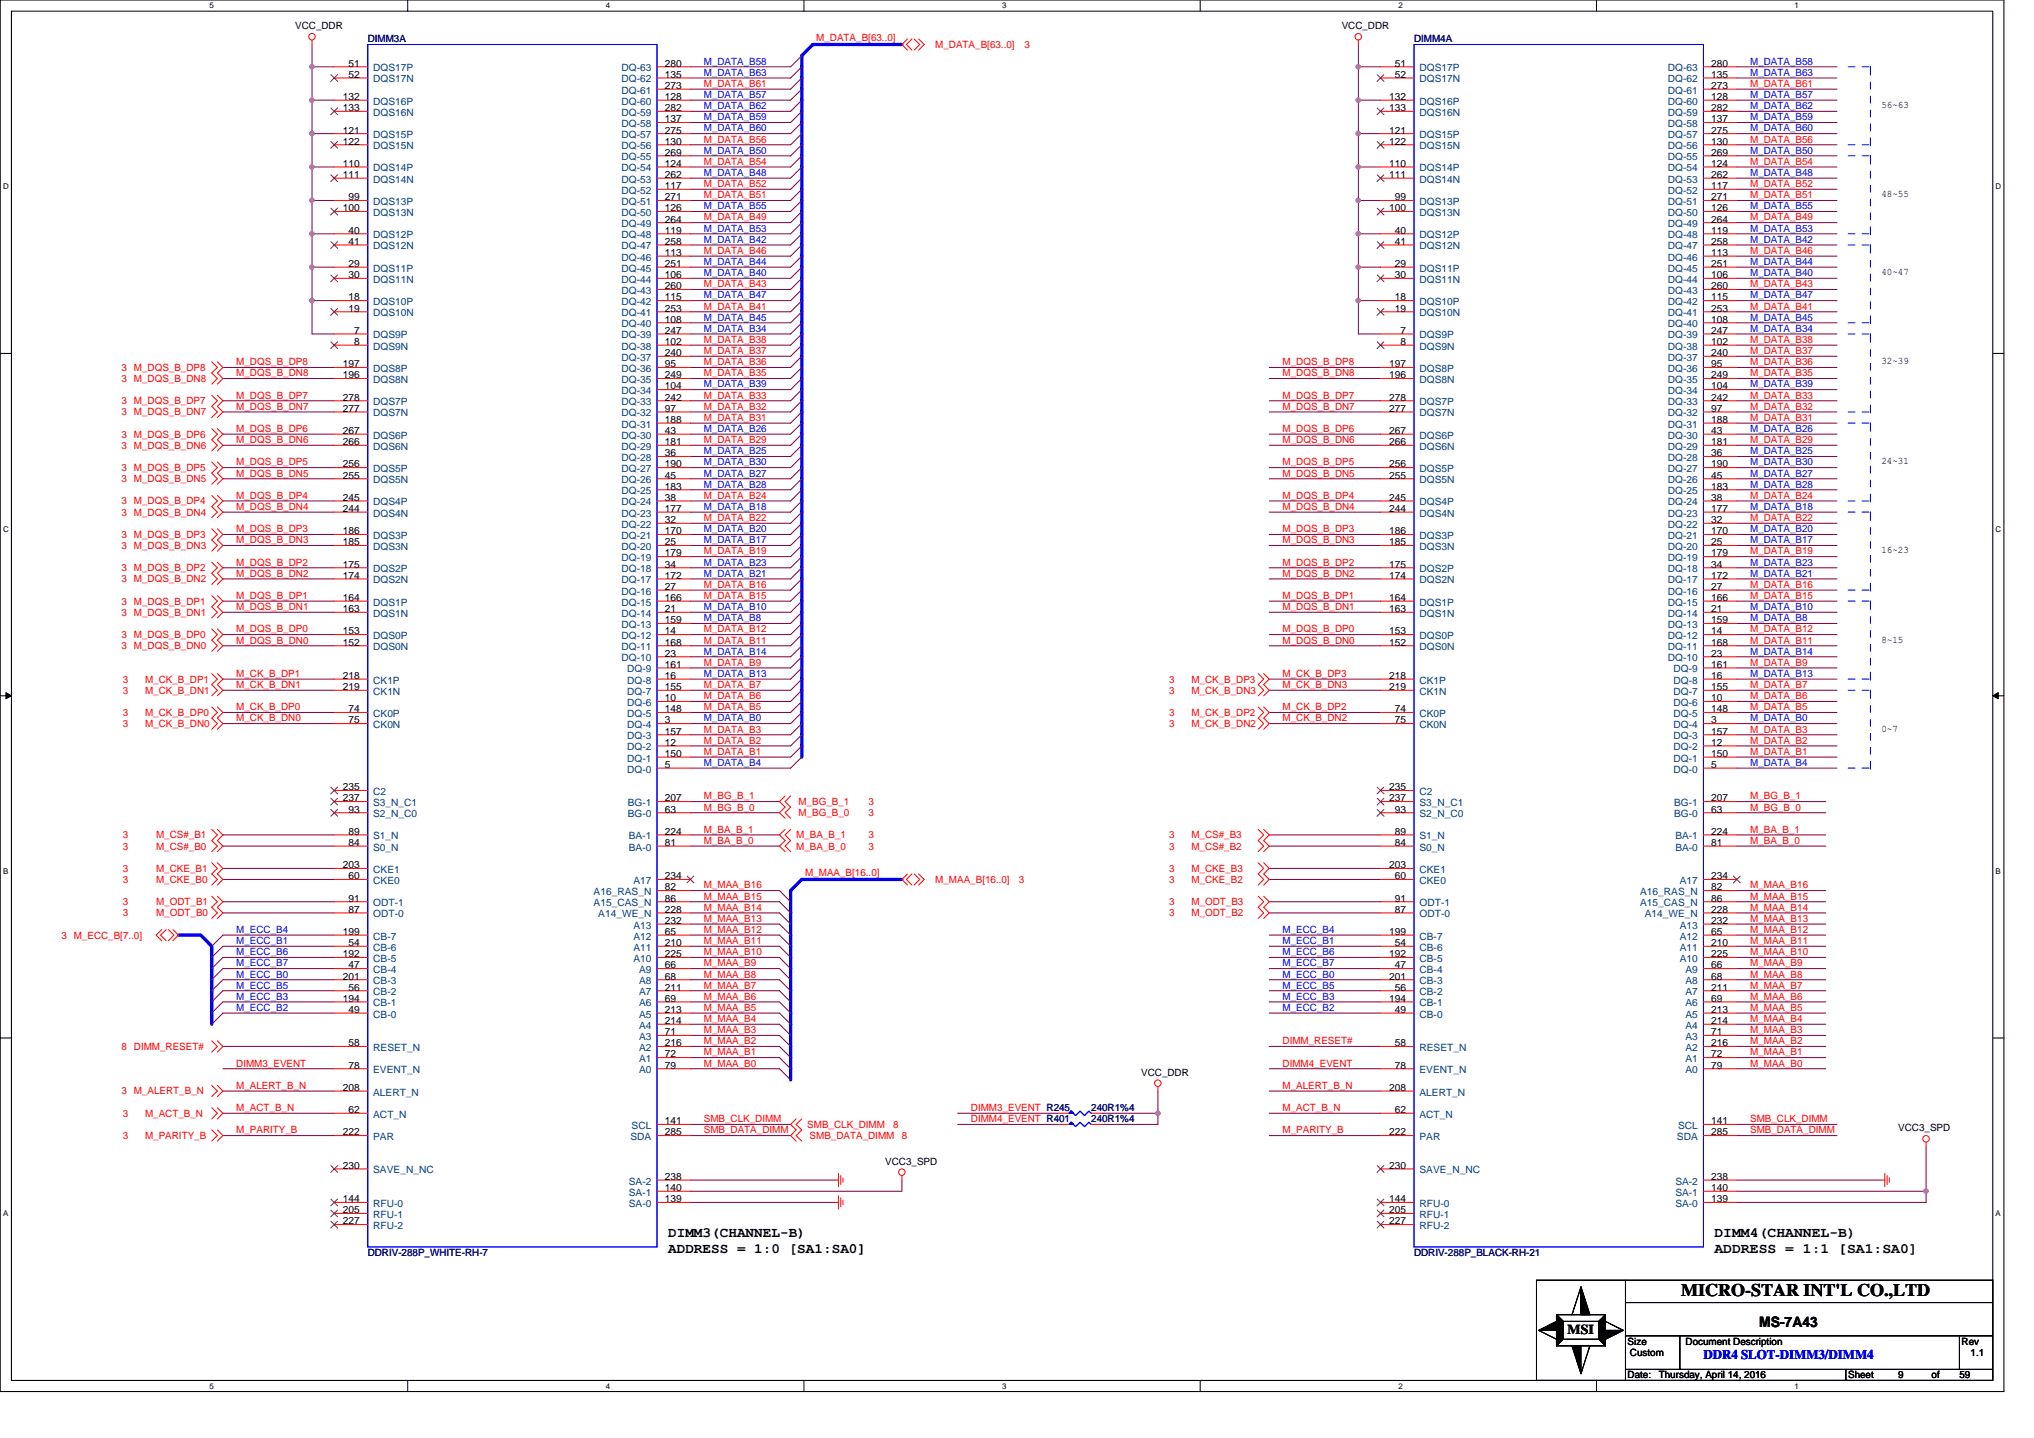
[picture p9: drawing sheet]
<svg xmlns="http://www.w3.org/2000/svg" width="297mm" height="210mm" viewBox="0 0 297 210" stroke-linecap="round" stroke-linejoin="round" font-family="sans-serif">
<defs><g id="words">
<text font-size="2.6" x="245.5" y="189.3">MICRO-STAR INT'L CO.,LTD</text>
<g font-size="2.1">
<text x="97.6" y="180.6">DIMM3(CHANNEL-B)</text>
<text x="97.6" y="183">ADDRESS = 1:0 [SA1:SA0]</text>
<text x="250.4" y="180.6">DIMM4(CHANNEL-B)</text>
<text x="250.4" y="183">ADDRESS = 1:1 [SA1:SA0]</text>
<text x="256.9" y="193.8">MS-7A43</text>
</g>
<text font-size="2" x="228.9" y="194.8">MSI</text>
<text font-size="1.9" fill="#00f" x="248.8" y="198.5">DDR4 SLOT-DIMM3/DIMM4</text>
<g font-size="1.5">
<text x="43.1" y="4.2">VCC_DDR</text>
<text x="195.9" y="4.2">VCC_DDR</text>
<text x="50.9" y="9.7">51</text>
<text x="50.9" y="11.4">52</text>
<text x="97.1" y="11.4">135</text>
<text x="97.1" y="9.7">280</text>
<text x="203.7" y="9.7">51</text>
<text x="203.7" y="11.4">52</text>
<text x="249.9" y="11.4">135</text>
<text x="249.9" y="9.7">280</text>
<text x="50.1" y="14.6">132</text>
<text x="50.1" y="16.2">133</text>
<text x="97.1" y="17.9">137</text>
<text x="97.1" y="16.2">282</text>
<text x="97.1" y="14.6">128</text>
<text x="97.1" y="13">273</text>
<text x="202.9" y="14.6">132</text>
<text x="202.9" y="16.2">133</text>
<text x="249.9" y="17.9">137</text>
<text x="249.9" y="16.2">282</text>
<text x="249.9" y="14.6">128</text>
<text x="249.9" y="13">273</text>
<text x="274.8" y="15.8">56~63</text>
<text x="50.1" y="19.5">121</text>
<text x="50.1" y="21.1">122</text>
<text x="97.1" y="22.7">269</text>
<text x="97.1" y="21.1">130</text>
<text x="97.1" y="19.5">275</text>
<text x="202.9" y="19.5">121</text>
<text x="202.9" y="21.1">122</text>
<text x="249.9" y="22.7">269</text>
<text x="249.9" y="21.1">130</text>
<text x="249.9" y="19.5">275</text>
<text x="50.1" y="24.4">110</text>
<text x="50.1" y="26">111</text>
<text x="50.9" y="29.3">99</text>
<text x="97.1" y="29.3">271</text>
<text x="97.1" y="27.6">117</text>
<text x="97.1" y="26">262</text>
<text x="97.1" y="24.4">124</text>
<text x="202.9" y="24.4">110</text>
<text x="202.9" y="26">111</text>
<text x="203.7" y="29.3">99</text>
<text x="249.9" y="29.3">271</text>
<text x="249.9" y="27.6">117</text>
<text x="249.9" y="26">262</text>
<text x="249.9" y="24.4">124</text>
<text x="274.8" y="28.8">48~55</text>
<text x="50.1" y="30.9">100</text>
<text x="50.9" y="34.1">40</text>
<text x="50.9" y="35.8">41</text>
<text x="97.1" y="35.8">258</text>
<text x="97.1" y="34.1">119</text>
<text x="97.1" y="32.5">264</text>
<text x="97.1" y="30.9">126</text>
<text x="202.9" y="30.9">100</text>
<text x="203.7" y="34.1">40</text>
<text x="203.7" y="35.8">41</text>
<text x="249.9" y="35.8">258</text>
<text x="249.9" y="34.1">119</text>
<text x="249.9" y="32.5">264</text>
<text x="249.9" y="30.9">126</text>
<text x="50.9" y="39">29</text>
<text x="50.9" y="40.6">30</text>
<text x="97.1" y="40.6">106</text>
<text x="97.1" y="39">251</text>
<text x="97.1" y="37.4">113</text>
<text x="203.7" y="39">29</text>
<text x="203.7" y="40.6">30</text>
<text x="249.9" y="40.6">106</text>
<text x="249.9" y="39">251</text>
<text x="249.9" y="37.4">113</text>
<text x="274.8" y="40.2">40~47</text>
<text x="50.9" y="43.9">18</text>
<text x="50.9" y="45.5">19</text>
<text x="97.1" y="47.1">108</text>
<text x="97.1" y="45.5">253</text>
<text x="97.1" y="43.9">115</text>
<text x="97.1" y="42.2">260</text>
<text x="203.7" y="43.9">18</text>
<text x="203.7" y="45.5">19</text>
<text x="249.9" y="47.1">108</text>
<text x="249.9" y="45.5">253</text>
<text x="249.9" y="43.9">115</text>
<text x="249.9" y="42.2">260</text>
<text x="50.1" y="53.6">197</text>
<text x="51.7" y="48.7">7</text>
<text x="51.7" y="50.4">8</text>
<text x="97.1" y="53.6">95</text>
<text x="97.1" y="52">240</text>
<text x="97.1" y="50.4">102</text>
<text x="97.1" y="48.7">247</text>
<text x="202.9" y="53.6">197</text>
<text x="204.5" y="48.7">7</text>
<text x="204.5" y="50.4">8</text>
<text x="249.9" y="53.6">95</text>
<text x="249.9" y="52">240</text>
<text x="249.9" y="50.4">102</text>
<text x="249.9" y="48.7">247</text>
<text x="274.8" y="53.2">32~39</text>
<text x="50.1" y="55.2">196</text>
<text x="50.1" y="58.5">278</text>
<text x="97.1" y="58.5">242</text>
<text x="97.1" y="56.9">104</text>
<text x="97.1" y="55.2">249</text>
<text x="202.9" y="55.2">196</text>
<text x="202.9" y="58.5">278</text>
<text x="249.9" y="58.5">242</text>
<text x="249.9" y="56.9">104</text>
<text x="249.9" y="55.2">249</text>
<text x="50.1" y="60.1">277</text>
<text x="50.1" y="63.4">267</text>
<text x="50.1" y="65">266</text>
<text x="97.1" y="65">181</text>
<text x="97.1" y="63.4">43</text>
<text x="97.1" y="61.8">188</text>
<text x="97.1" y="60.1">97</text>
<text x="202.9" y="60.1">277</text>
<text x="202.9" y="63.4">267</text>
<text x="202.9" y="65">266</text>
<text x="249.9" y="65">181</text>
<text x="249.9" y="63.4">43</text>
<text x="249.9" y="61.8">188</text>
<text x="249.9" y="60.1">97</text>
<text x="50.1" y="68.3">256</text>
<text x="50.1" y="69.9">255</text>
<text x="97.1" y="71.5">183</text>
<text x="97.1" y="69.9">45</text>
<text x="97.1" y="68.3">190</text>
<text x="97.1" y="66.6">36</text>
<text x="202.9" y="68.3">256</text>
<text x="202.9" y="69.9">255</text>
<text x="249.9" y="71.5">183</text>
<text x="249.9" y="69.9">45</text>
<text x="249.9" y="68.3">190</text>
<text x="249.9" y="66.6">36</text>
<text x="274.8" y="67.8">24~31</text>
<text x="50.1" y="73.1">245</text>
<text x="50.1" y="74.8">244</text>
<text x="97.1" y="76.4">32</text>
<text x="97.1" y="74.8">177</text>
<text x="97.1" y="73.1">38</text>
<text x="202.9" y="73.1">245</text>
<text x="202.9" y="74.8">244</text>
<text x="249.9" y="76.4">32</text>
<text x="249.9" y="74.8">177</text>
<text x="249.9" y="73.1">38</text>
<text x="50.1" y="78">186</text>
<text x="50.1" y="79.6">185</text>
<text x="50.1" y="82.9">175</text>
<text x="97.1" y="82.9">34</text>
<text x="97.1" y="81.3">179</text>
<text x="97.1" y="79.6">25</text>
<text x="97.1" y="78">170</text>
<text x="202.9" y="78">186</text>
<text x="202.9" y="79.6">185</text>
<text x="202.9" y="82.9">175</text>
<text x="249.9" y="82.9">34</text>
<text x="249.9" y="81.3">179</text>
<text x="249.9" y="79.6">25</text>
<text x="249.9" y="78">170</text>
<text x="274.8" y="80.8">16~23</text>
<text x="50.1" y="84.5">174</text>
<text x="50.1" y="87.8">164</text>
<text x="50.1" y="89.4">163</text>
<text x="97.1" y="89.4">21</text>
<text x="97.1" y="87.8">166</text>
<text x="97.1" y="86.1">27</text>
<text x="97.1" y="84.5">172</text>
<text x="202.9" y="84.5">174</text>
<text x="202.9" y="87.8">164</text>
<text x="202.9" y="89.4">163</text>
<text x="249.9" y="89.4">21</text>
<text x="249.9" y="87.8">166</text>
<text x="249.9" y="86.1">27</text>
<text x="249.9" y="84.5">172</text>
<text x="50.1" y="92.6">153</text>
<text x="50.1" y="94.3">152</text>
<text x="97.1" y="95.9">23</text>
<text x="97.1" y="94.3">168</text>
<text x="97.1" y="92.6">14</text>
<text x="97.1" y="91">159</text>
<text x="202.9" y="92.6">153</text>
<text x="202.9" y="94.3">152</text>
<text x="249.9" y="95.9">23</text>
<text x="249.9" y="94.3">168</text>
<text x="249.9" y="92.6">14</text>
<text x="249.9" y="91">159</text>
<text x="274.8" y="93.8">8~15</text>
<text x="50.1" y="99.1">218</text>
<text x="50.1" y="100.8">219</text>
<text x="97.1" y="100.8">155</text>
<text x="97.1" y="99.1">16</text>
<text x="97.1" y="97.5">161</text>
<text x="202.9" y="99.1">218</text>
<text x="202.9" y="100.8">219</text>
<text x="249.9" y="100.8">155</text>
<text x="249.9" y="99.1">16</text>
<text x="249.9" y="97.5">161</text>
<text x="50.9" y="105.6">75</text>
<text x="50.9" y="104">74</text>
<text x="97.1" y="107.3">157</text>
<text x="97.1" y="105.6">3</text>
<text x="97.1" y="104">148</text>
<text x="97.1" y="102.4">10</text>
<text x="203.7" y="105.6">75</text>
<text x="203.7" y="104">74</text>
<text x="249.9" y="107.3">157</text>
<text x="249.9" y="105.6">3</text>
<text x="249.9" y="104">148</text>
<text x="249.9" y="102.4">10</text>
<text x="274.8" y="106.8">0~7</text>
<text x="97.1" y="112.1">5</text>
<text x="97.1" y="110.5">150</text>
<text x="97.1" y="108.9">12</text>
<text x="249.9" y="112.1">5</text>
<text x="249.9" y="110.5">150</text>
<text x="249.9" y="108.9">12</text>
<text x="50.1" y="117">237</text>
<text x="50.1" y="115.4">235</text>
<text x="50.9" y="118.7">93</text>
<text x="97.1" y="117">207</text>
<text x="97.1" y="118.7">63</text>
<text x="202.9" y="117">237</text>
<text x="202.9" y="115.4">235</text>
<text x="203.7" y="118.7">93</text>
<text x="249.9" y="117">207</text>
<text x="249.9" y="118.7">63</text>
<text x="50.9" y="121.9">89</text>
<text x="50.9" y="123.5">84</text>
<text x="97.1" y="121.9">224</text>
<text x="97.1" y="123.5">81</text>
<text x="203.7" y="121.9">89</text>
<text x="203.7" y="123.5">84</text>
<text x="249.9" y="121.9">224</text>
<text x="249.9" y="123.5">81</text>
<text x="50.1" y="126.8">203</text>
<text x="50.9" y="128.4">60</text>
<text x="50.9" y="131.7">91</text>
<text x="97.1" y="128.4">234</text>
<text x="97.1" y="131.7">86</text>
<text x="97.1" y="130">82</text>
<text x="202.9" y="126.8">203</text>
<text x="203.7" y="128.4">60</text>
<text x="203.7" y="131.7">91</text>
<text x="249.9" y="128.4">234</text>
<text x="249.9" y="131.7">86</text>
<text x="249.9" y="130">82</text>
<text x="50.1" y="136.5">199</text>
<text x="50.9" y="133.3">87</text>
<text x="97.1" y="136.5">65</text>
<text x="97.1" y="134.9">232</text>
<text x="97.1" y="133.3">228</text>
<text x="202.9" y="136.5">199</text>
<text x="203.7" y="133.3">87</text>
<text x="249.9" y="136.5">65</text>
<text x="249.9" y="134.9">232</text>
<text x="249.9" y="133.3">228</text>
<text x="50.1" y="143">201</text>
<text x="50.1" y="139.8">192</text>
<text x="50.9" y="141.4">47</text>
<text x="50.9" y="138.2">54</text>
<text x="97.1" y="139.8">225</text>
<text x="97.1" y="138.2">210</text>
<text x="97.1" y="143">68</text>
<text x="97.1" y="141.4">66</text>
<text x="202.9" y="143">201</text>
<text x="202.9" y="139.8">192</text>
<text x="203.7" y="141.4">47</text>
<text x="203.7" y="138.2">54</text>
<text x="249.9" y="139.8">225</text>
<text x="249.9" y="138.2">210</text>
<text x="249.9" y="143">68</text>
<text x="249.9" y="141.4">66</text>
<text x="50.1" y="146.3">194</text>
<text x="50.9" y="147.9">49</text>
<text x="50.9" y="144.7">56</text>
<text x="97.1" y="149.5">214</text>
<text x="97.1" y="147.9">213</text>
<text x="97.1" y="146.3">69</text>
<text x="97.1" y="144.7">211</text>
<text x="202.9" y="146.3">194</text>
<text x="203.7" y="147.9">49</text>
<text x="203.7" y="144.7">56</text>
<text x="249.9" y="149.5">214</text>
<text x="249.9" y="147.9">213</text>
<text x="249.9" y="146.3">69</text>
<text x="249.9" y="144.7">211</text>
<text x="50.9" y="152.8">58</text>
<text x="97.1" y="154.4">72</text>
<text x="97.1" y="152.8">216</text>
<text x="97.1" y="151.2">71</text>
<text x="203.7" y="152.8">58</text>
<text x="249.9" y="154.4">72</text>
<text x="249.9" y="152.8">216</text>
<text x="249.9" y="151.2">71</text>
<text x="50.1" y="159.3">208</text>
<text x="50.9" y="156">78</text>
<text x="97.1" y="156">79</text>
<text x="166.7" y="157.1">VCC_DDR</text>
<text x="202.9" y="159.3">208</text>
<text x="203.7" y="156">78</text>
<text x="249.9" y="156">79</text>
<text x="50.1" y="165.8">222</text>
<text x="50.9" y="162.5">62</text>
<text x="97.1" y="164.2">141</text>
<text x="97.1" y="165.8">285</text>
<text x="202.9" y="165.8">222</text>
<text x="203.7" y="162.5">62</text>
<text x="249.9" y="164.2">141</text>
<text x="249.9" y="165.8">285</text>
<text x="277.2" y="165.2">VCC3_SPD</text>
<text x="50.1" y="170.7">230</text>
<text x="97.1" y="172.3">238</text>
<text x="97.1" y="173.9">140</text>
<text x="129.3" y="170.1">VCC3_SPD</text>
<text x="202.9" y="170.7">230</text>
<text x="249.9" y="172.3">238</text>
<text x="249.9" y="173.9">140</text>
<text x="50.1" y="175.6">144</text>
<text x="50.1" y="178.8">227</text>
<text x="50.1" y="177.2">205</text>
<text x="97.1" y="175.6">139</text>
<text x="202.9" y="175.6">144</text>
<text x="202.9" y="178.8">227</text>
<text x="202.9" y="177.2">205</text>
<text x="249.9" y="175.6">139</text>
<text x="237.7" y="196.4">Size</text>
<text x="246.2" y="196.4">Document Description</text>
<text x="286.5" y="196.4">Rev</text>
<text x="237.7" y="201.3">Date:</text>
<text x="238" y="198">Custom</text>
<text x="242.2" y="201.3">Thursday, April 14, 2016</text>
<text x="269.9" y="201.3">Sheet</text>
<text x="277.2" y="201.3">9</text>
<text x="282.1" y="201.3">of</text>
<text x="286.1" y="201.3">59</text>
<text x="287.8" y="198">1.1</text>
</g>
<g font-size="1.5" fill="#000080">
<text x="53.7" y="6.2">DIMM3A</text>
<text x="206.5" y="6.2">DIMM4A</text>
<text x="159.4" y="162.2">240R1%4</text>
<text x="159.4" y="163.9">240R1%4</text>
<text x="53.7" y="183.4">DDRIV-288P_WHITE-RH-7</text>
<text x="206.5" y="183.4">DDRIV-288P_BLACK-RH-21</text>
</g>
<g font-size="1.5" fill="#004080">
<text x="54.5" y="10.4">DQS17P</text>
<text x="90.8" y="10.4">DQ-63</text>
<text x="207.3" y="10.4">DQS17P</text>
<text x="243.6" y="10.4">DQ-63</text>
<text x="54.5" y="12">DQS17N</text>
<text x="54.5" y="15.3">DQS16P</text>
<text x="54.5" y="16.9">DQS16N</text>
<text x="90.8" y="16.9">DQ-59</text>
<text x="90.8" y="15.3">DQ-60</text>
<text x="90.8" y="13.7">DQ-61</text>
<text x="90.8" y="12">DQ-62</text>
<text x="207.3" y="12">DQS17N</text>
<text x="207.3" y="15.3">DQS16P</text>
<text x="207.3" y="16.9">DQS16N</text>
<text x="243.6" y="16.9">DQ-59</text>
<text x="243.6" y="15.3">DQ-60</text>
<text x="243.6" y="13.7">DQ-61</text>
<text x="243.6" y="12">DQ-62</text>
<text x="54.5" y="20.2">DQS15P</text>
<text x="54.5" y="21.8">DQS15N</text>
<text x="90.8" y="23.4">DQ-55</text>
<text x="90.8" y="21.8">DQ-56</text>
<text x="90.8" y="20.2">DQ-57</text>
<text x="90.8" y="18.5">DQ-58</text>
<text x="207.3" y="20.2">DQS15P</text>
<text x="207.3" y="21.8">DQS15N</text>
<text x="243.6" y="23.4">DQ-55</text>
<text x="243.6" y="21.8">DQ-56</text>
<text x="243.6" y="20.2">DQ-57</text>
<text x="243.6" y="18.5">DQ-58</text>
<text x="54.5" y="25">DQS14P</text>
<text x="54.5" y="26.7">DQS14N</text>
<text x="54.5" y="29.9">DQS13P</text>
<text x="90.8" y="29.9">DQ-51</text>
<text x="90.8" y="28.3">DQ-52</text>
<text x="90.8" y="26.7">DQ-53</text>
<text x="90.8" y="25">DQ-54</text>
<text x="207.3" y="25">DQS14P</text>
<text x="207.3" y="26.7">DQS14N</text>
<text x="207.3" y="29.9">DQS13P</text>
<text x="243.6" y="29.9">DQ-51</text>
<text x="243.6" y="28.3">DQ-52</text>
<text x="243.6" y="26.7">DQ-53</text>
<text x="243.6" y="25">DQ-54</text>
<text x="54.5" y="31.5">DQS13N</text>
<text x="54.5" y="34.8">DQS12P</text>
<text x="90.8" y="34.8">DQ-48</text>
<text x="90.8" y="33.2">DQ-49</text>
<text x="90.8" y="31.5">DQ-50</text>
<text x="207.3" y="31.5">DQS13N</text>
<text x="207.3" y="34.8">DQS12P</text>
<text x="243.6" y="34.8">DQ-48</text>
<text x="243.6" y="33.2">DQ-49</text>
<text x="243.6" y="31.5">DQ-50</text>
<text x="54.5" y="36.4">DQS12N</text>
<text x="54.5" y="39.7">DQS11P</text>
<text x="54.5" y="41.3">DQS11N</text>
<text x="90.8" y="41.3">DQ-44</text>
<text x="90.8" y="39.7">DQ-45</text>
<text x="90.8" y="38.1">DQ-46</text>
<text x="90.8" y="36.4">DQ-47</text>
<text x="207.3" y="36.4">DQS12N</text>
<text x="207.3" y="39.7">DQS11P</text>
<text x="207.3" y="41.3">DQS11N</text>
<text x="243.6" y="41.3">DQ-44</text>
<text x="243.6" y="39.7">DQ-45</text>
<text x="243.6" y="38.1">DQ-46</text>
<text x="243.6" y="36.4">DQ-47</text>
<text x="54.5" y="44.6">DQS10P</text>
<text x="54.5" y="46.2">DQS10N</text>
<text x="90.8" y="47.8">DQ-40</text>
<text x="90.8" y="46.2">DQ-41</text>
<text x="90.8" y="44.6">DQ-42</text>
<text x="90.8" y="42.9">DQ-43</text>
<text x="207.3" y="44.6">DQS10P</text>
<text x="207.3" y="46.2">DQS10N</text>
<text x="243.6" y="47.8">DQ-40</text>
<text x="243.6" y="46.2">DQ-41</text>
<text x="243.6" y="44.6">DQ-42</text>
<text x="243.6" y="42.9">DQ-43</text>
<text x="54.5" y="49.4">DQS9P</text>
<text x="54.5" y="51.1">DQS9N</text>
<text x="90.8" y="52.7">DQ-37</text>
<text x="90.8" y="51.1">DQ-38</text>
<text x="90.8" y="49.4">DQ-39</text>
<text x="207.3" y="49.4">DQS9P</text>
<text x="207.3" y="51.1">DQS9N</text>
<text x="243.6" y="52.7">DQ-37</text>
<text x="243.6" y="51.1">DQ-38</text>
<text x="243.6" y="49.4">DQ-39</text>
<text x="54.5" y="54.3">DQS8P</text>
<text x="54.5" y="55.9">DQS8N</text>
<text x="54.5" y="59.2">DQS7P</text>
<text x="90.8" y="59.2">DQ-33</text>
<text x="90.8" y="57.6">DQ-34</text>
<text x="90.8" y="55.9">DQ-35</text>
<text x="90.8" y="54.3">DQ-36</text>
<text x="207.3" y="54.3">DQS8P</text>
<text x="207.3" y="55.9">DQS8N</text>
<text x="207.3" y="59.2">DQS7P</text>
<text x="243.6" y="59.2">DQ-33</text>
<text x="243.6" y="57.6">DQ-34</text>
<text x="243.6" y="55.9">DQ-35</text>
<text x="243.6" y="54.3">DQ-36</text>
<text x="54.5" y="60.8">DQS7N</text>
<text x="54.5" y="64.1">DQS6P</text>
<text x="54.5" y="65.7">DQS6N</text>
<text x="90.8" y="65.7">DQ-29</text>
<text x="90.8" y="64.1">DQ-30</text>
<text x="90.8" y="62.4">DQ-31</text>
<text x="90.8" y="60.8">DQ-32</text>
<text x="207.3" y="60.8">DQS7N</text>
<text x="207.3" y="64.1">DQS6P</text>
<text x="207.3" y="65.7">DQS6N</text>
<text x="243.6" y="65.7">DQ-29</text>
<text x="243.6" y="64.1">DQ-30</text>
<text x="243.6" y="62.4">DQ-31</text>
<text x="243.6" y="60.8">DQ-32</text>
<text x="54.5" y="68.9">DQS5P</text>
<text x="54.5" y="70.6">DQS5N</text>
<text x="90.8" y="70.6">DQ-26</text>
<text x="90.8" y="68.9">DQ-27</text>
<text x="90.8" y="67.3">DQ-28</text>
<text x="207.3" y="68.9">DQS5P</text>
<text x="207.3" y="70.6">DQS5N</text>
<text x="243.6" y="70.6">DQ-26</text>
<text x="243.6" y="68.9">DQ-27</text>
<text x="243.6" y="67.3">DQ-28</text>
<text x="54.5" y="73.8">DQS4P</text>
<text x="54.5" y="75.4">DQS4N</text>
<text x="90.8" y="77.1">DQ-22</text>
<text x="90.8" y="75.4">DQ-23</text>
<text x="90.8" y="73.8">DQ-24</text>
<text x="90.8" y="72.2">DQ-25</text>
<text x="207.3" y="73.8">DQS4P</text>
<text x="207.3" y="75.4">DQS4N</text>
<text x="243.6" y="77.1">DQ-22</text>
<text x="243.6" y="75.4">DQ-23</text>
<text x="243.6" y="73.8">DQ-24</text>
<text x="243.6" y="72.2">DQ-25</text>
<text x="54.5" y="78.7">DQS3P</text>
<text x="54.5" y="80.3">DQS3N</text>
<text x="54.5" y="83.6">DQS2P</text>
<text x="90.8" y="83.6">DQ-18</text>
<text x="90.8" y="81.9">DQ-19</text>
<text x="90.8" y="80.3">DQ-20</text>
<text x="90.8" y="78.7">DQ-21</text>
<text x="207.3" y="78.7">DQS3P</text>
<text x="207.3" y="80.3">DQS3N</text>
<text x="207.3" y="83.6">DQS2P</text>
<text x="243.6" y="83.6">DQ-18</text>
<text x="243.6" y="81.9">DQ-19</text>
<text x="243.6" y="80.3">DQ-20</text>
<text x="243.6" y="78.7">DQ-21</text>
<text x="54.5" y="85.2">DQS2N</text>
<text x="54.5" y="88.4">DQS1P</text>
<text x="90.8" y="88.4">DQ-15</text>
<text x="90.8" y="86.8">DQ-16</text>
<text x="90.8" y="85.2">DQ-17</text>
<text x="207.3" y="85.2">DQS2N</text>
<text x="207.3" y="88.4">DQS1P</text>
<text x="243.6" y="88.4">DQ-15</text>
<text x="243.6" y="86.8">DQ-16</text>
<text x="243.6" y="85.2">DQ-17</text>
<text x="54.5" y="90.1">DQS1N</text>
<text x="54.5" y="93.3">DQS0P</text>
<text x="54.5" y="95">DQS0N</text>
<text x="90.8" y="95">DQ-11</text>
<text x="90.8" y="93.3">DQ-12</text>
<text x="90.8" y="91.7">DQ-13</text>
<text x="90.8" y="90.1">DQ-14</text>
<text x="207.3" y="90.1">DQS1N</text>
<text x="207.3" y="93.3">DQS0P</text>
<text x="207.3" y="95">DQS0N</text>
<text x="243.6" y="95">DQ-11</text>
<text x="243.6" y="93.3">DQ-12</text>
<text x="243.6" y="91.7">DQ-13</text>
<text x="243.6" y="90.1">DQ-14</text>
<text x="54.5" y="99.8">CK1P</text>
<text x="54.5" y="101.5">CK1N</text>
<text x="90.8" y="96.6">DQ-10</text>
<text x="91.6" y="101.5">DQ-7</text>
<text x="91.6" y="99.8">DQ-8</text>
<text x="91.6" y="98.2">DQ-9</text>
<text x="207.3" y="99.8">CK1P</text>
<text x="207.3" y="101.5">CK1N</text>
<text x="243.6" y="96.6">DQ-10</text>
<text x="244.4" y="101.5">DQ-7</text>
<text x="244.4" y="99.8">DQ-8</text>
<text x="244.4" y="98.2">DQ-9</text>
<text x="54.5" y="106.3">CK0N</text>
<text x="54.5" y="104.7">CK0P</text>
<text x="91.6" y="107.9">DQ-3</text>
<text x="91.6" y="106.3">DQ-4</text>
<text x="91.6" y="104.7">DQ-5</text>
<text x="91.6" y="103.1">DQ-6</text>
<text x="207.3" y="106.3">CK0N</text>
<text x="207.3" y="104.7">CK0P</text>
<text x="244.4" y="107.9">DQ-3</text>
<text x="244.4" y="106.3">DQ-4</text>
<text x="244.4" y="104.7">DQ-5</text>
<text x="244.4" y="103.1">DQ-6</text>
<text x="91.6" y="112.8">DQ-0</text>
<text x="91.6" y="111.2">DQ-1</text>
<text x="91.6" y="109.6">DQ-2</text>
<text x="244.4" y="112.8">DQ-0</text>
<text x="244.4" y="111.2">DQ-1</text>
<text x="244.4" y="109.6">DQ-2</text>
<text x="54.5" y="117.7">S3_N_C1</text>
<text x="54.5" y="119.3">S2_N_C0</text>
<text x="54.5" y="116.1">C2</text>
<text x="91.7" y="117.7">BG-1</text>
<text x="91.7" y="119.3">BG-0</text>
<text x="207.3" y="117.7">S3_N_C1</text>
<text x="207.3" y="119.3">S2_N_C0</text>
<text x="207.3" y="116.1">C2</text>
<text x="244.5" y="117.7">BG-1</text>
<text x="244.5" y="119.3">BG-0</text>
<text x="54.5" y="122.6">S1_N</text>
<text x="54.5" y="124.2">S0_N</text>
<text x="91.8" y="122.6">BA-1</text>
<text x="91.8" y="124.2">BA-0</text>
<text x="207.3" y="122.6">S1_N</text>
<text x="207.3" y="124.2">S0_N</text>
<text x="244.7" y="122.6">BA-1</text>
<text x="244.7" y="124.2">BA-0</text>
<text x="54.5" y="127.5">CKE1</text>
<text x="54.5" y="129.1">CKE0</text>
<text x="86.7" y="130.7">A16_RAS_N</text>
<text x="92.5" y="129.1">A17</text>
<text x="207.3" y="127.5">CKE1</text>
<text x="207.3" y="129.1">CKE0</text>
<text x="239.5" y="130.7">A16_RAS_N</text>
<text x="245.3" y="129.1">A17</text>
<text x="54.5" y="132.3">ODT-1</text>
<text x="54.5" y="134">ODT-0</text>
<text x="54.5" y="137.2">CB-7</text>
<text x="86.7" y="132.3">A15_CAS_N</text>
<text x="87.4" y="134">A14_WE_N</text>
<text x="92.5" y="137.2">A12</text>
<text x="92.5" y="135.6">A13</text>
<text x="207.3" y="132.3">ODT-1</text>
<text x="207.3" y="134">ODT-0</text>
<text x="207.3" y="137.2">CB-7</text>
<text x="239.5" y="132.3">A15_CAS_N</text>
<text x="240.2" y="134">A14_WE_N</text>
<text x="245.3" y="137.2">A12</text>
<text x="245.3" y="135.6">A13</text>
<text x="54.5" y="143.7">CB-3</text>
<text x="54.5" y="142.1">CB-4</text>
<text x="54.5" y="140.5">CB-5</text>
<text x="54.5" y="138.8">CB-6</text>
<text x="92.5" y="140.5">A10</text>
<text x="92.5" y="138.8">A11</text>
<text x="93.3" y="143.7">A8</text>
<text x="93.3" y="142.1">A9</text>
<text x="207.3" y="143.7">CB-3</text>
<text x="207.3" y="142.1">CB-4</text>
<text x="207.3" y="140.5">CB-5</text>
<text x="207.3" y="138.8">CB-6</text>
<text x="245.3" y="140.5">A10</text>
<text x="245.3" y="138.8">A11</text>
<text x="246.1" y="143.7">A8</text>
<text x="246.1" y="142.1">A9</text>
<text x="54.5" y="148.6">CB-0</text>
<text x="54.5" y="147">CB-1</text>
<text x="54.5" y="145.3">CB-2</text>
<text x="93.3" y="148.6">A5</text>
<text x="93.3" y="147">A6</text>
<text x="93.3" y="145.3">A7</text>
<text x="207.3" y="148.6">CB-0</text>
<text x="207.3" y="147">CB-1</text>
<text x="207.3" y="145.3">CB-2</text>
<text x="246.1" y="148.6">A5</text>
<text x="246.1" y="147">A6</text>
<text x="246.1" y="145.3">A7</text>
<text x="54.5" y="153.5">RESET_N</text>
<text x="93.3" y="155.1">A1</text>
<text x="93.3" y="153.5">A2</text>
<text x="93.3" y="151.8">A3</text>
<text x="93.3" y="150.2">A4</text>
<text x="207.3" y="153.5">RESET_N</text>
<text x="246.1" y="155.1">A1</text>
<text x="246.1" y="153.5">A2</text>
<text x="246.1" y="151.8">A3</text>
<text x="246.1" y="150.2">A4</text>
<text x="54.5" y="156.7">EVENT_N</text>
<text x="54.5" y="160">ALERT_N</text>
<text x="93.3" y="156.7">A0</text>
<text x="207.3" y="156.7">EVENT_N</text>
<text x="207.3" y="160">ALERT_N</text>
<text x="246.1" y="156.7">A0</text>
<text x="54.5" y="166.5">PAR</text>
<text x="54.5" y="163.2">ACT_N</text>
<text x="92.1" y="166.5">SDA</text>
<text x="92.2" y="164.8">SCL</text>
<text x="207.3" y="166.5">PAR</text>
<text x="207.3" y="163.2">ACT_N</text>
<text x="244.9" y="166.5">SDA</text>
<text x="245.1" y="164.8">SCL</text>
<text x="54.5" y="171.3">SAVE_N_NC</text>
<text x="91.8" y="173">SA-2</text>
<text x="207.3" y="171.3">SAVE_N_NC</text>
<text x="244.7" y="173">SA-2</text>
<text x="54.5" y="176.2">RFU-0</text>
<text x="54.5" y="179.5">RFU-2</text>
<text x="54.5" y="177.8">RFU-1</text>
<text x="91.8" y="174.6">SA-1</text>
<text x="91.8" y="176.2">SA-0</text>
<text x="207.3" y="176.2">RFU-0</text>
<text x="207.3" y="179.5">RFU-2</text>
<text x="207.3" y="177.8">RFU-1</text>
<text x="244.7" y="174.6">SA-1</text>
<text x="244.7" y="176.2">SA-0</text>
</g>
<g font-size="1.5" fill="#00f">
<text x="102.8" y="9.4">M_DATA_B58</text>
<text x="102.8" y="11.1">M_DATA_B63</text>
<text x="255.6" y="9.4">M_DATA_B58</text>
<text x="255.6" y="11.1">M_DATA_B63</text>
<text x="102.8" y="17.6">M_DATA_B59</text>
<text x="102.8" y="15.9">M_DATA_B62</text>
<text x="102.8" y="14.3">M_DATA_B57</text>
<text x="255.6" y="17.6">M_DATA_B59</text>
<text x="255.6" y="15.9">M_DATA_B62</text>
<text x="255.6" y="14.3">M_DATA_B57</text>
<text x="102.8" y="19.2">M_DATA_B60</text>
<text x="102.8" y="22.4">M_DATA_B50</text>
<text x="255.6" y="19.2">M_DATA_B60</text>
<text x="255.6" y="22.4">M_DATA_B50</text>
<text x="102.8" y="25.7">M_DATA_B48</text>
<text x="255.6" y="25.7">M_DATA_B48</text>
<text x="102.8" y="35.5">M_DATA_B42</text>
<text x="102.8" y="30.6">M_DATA_B55</text>
<text x="102.8" y="33.8">M_DATA_B53</text>
<text x="255.6" y="35.5">M_DATA_B42</text>
<text x="255.6" y="30.6">M_DATA_B55</text>
<text x="255.6" y="33.8">M_DATA_B53</text>
<text x="102.8" y="38.7">M_DATA_B44</text>
<text x="102.8" y="40.3">M_DATA_B40</text>
<text x="255.6" y="38.7">M_DATA_B44</text>
<text x="255.6" y="40.3">M_DATA_B40</text>
<text x="102.8" y="46.8">M_DATA_B45</text>
<text x="102.8" y="43.6">M_DATA_B47</text>
<text x="255.6" y="46.8">M_DATA_B45</text>
<text x="255.6" y="43.6">M_DATA_B47</text>
<text x="102.8" y="48.5">M_DATA_B34</text>
<text x="255.6" y="48.5">M_DATA_B34</text>
<text x="102.8" y="56.6">M_DATA_B39</text>
<text x="255.6" y="56.6">M_DATA_B39</text>
<text x="102.8" y="63.1">M_DATA_B26</text>
<text x="255.6" y="63.1">M_DATA_B26</text>
<text x="102.8" y="71.2">M_DATA_B28</text>
<text x="102.8" y="68">M_DATA_B30</text>
<text x="102.8" y="66.3">M_DATA_B25</text>
<text x="102.8" y="69.6">M_DATA_B27</text>
<text x="255.6" y="71.2">M_DATA_B28</text>
<text x="255.6" y="68">M_DATA_B30</text>
<text x="255.6" y="66.3">M_DATA_B25</text>
<text x="255.6" y="69.6">M_DATA_B27</text>
<text x="102.8" y="77.7">M_DATA_B20</text>
<text x="102.8" y="74.5">M_DATA_B18</text>
<text x="255.6" y="77.7">M_DATA_B20</text>
<text x="255.6" y="74.5">M_DATA_B18</text>
<text x="102.8" y="79.3">M_DATA_B17</text>
<text x="102.8" y="82.6">M_DATA_B23</text>
<text x="255.6" y="79.3">M_DATA_B17</text>
<text x="255.6" y="82.6">M_DATA_B23</text>
<text x="102.8" y="84.2">M_DATA_B21</text>
<text x="102.8" y="89.1">M_DATA_B10</text>
<text x="255.6" y="84.2">M_DATA_B21</text>
<text x="255.6" y="89.1">M_DATA_B10</text>
<text x="102.8" y="95.6">M_DATA_B14</text>
<text x="102.8" y="90.7">M_DATA_B8</text>
<text x="255.6" y="95.6">M_DATA_B14</text>
<text x="255.6" y="90.7">M_DATA_B8</text>
<text x="102.8" y="98.8">M_DATA_B13</text>
<text x="255.6" y="98.8">M_DATA_B13</text>
<text x="102.8" y="105.3">M_DATA_B0</text>
<text x="255.6" y="105.3">M_DATA_B0</text>
<text x="102.8" y="111.8">M_DATA_B4</text>
<text x="255.6" y="111.8">M_DATA_B4</text>
<text x="34.5" y="137.9">M_ECC_B1</text>
<text x="34.5" y="136.2">M_ECC_B4</text>
<text x="187.3" y="137.9">M_ECC_B1</text>
<text x="187.3" y="136.2">M_ECC_B4</text>
<text x="34.5" y="142.7">M_ECC_B0</text>
<text x="34.5" y="139.5">M_ECC_B6</text>
<text x="34.5" y="141.1">M_ECC_B7</text>
<text x="187.3" y="142.7">M_ECC_B0</text>
<text x="187.3" y="139.5">M_ECC_B6</text>
<text x="187.3" y="141.1">M_ECC_B7</text>
<text x="34.5" y="146">M_ECC_B3</text>
<text x="34.5" y="144.4">M_ECC_B5</text>
<text x="34.5" y="147.6">M_ECC_B2</text>
<text x="187.3" y="146">M_ECC_B3</text>
<text x="187.3" y="144.4">M_ECC_B5</text>
<text x="187.3" y="147.6">M_ECC_B2</text>
</g>
<g font-size="1.5" fill="#f00">
<text x="119.2" y="6">M_DATA_B[63..0]</text>
<text x="136.6" y="7">M_DATA_B[63..0]</text>
<text x="149.6" y="7">3</text>
<text x="102.8" y="12.7">M_DATA_B61</text>
<text x="255.6" y="12.7">M_DATA_B61</text>
<text x="102.8" y="20.8">M_DATA_B56</text>
<text x="255.6" y="20.8">M_DATA_B56</text>
<text x="102.8" y="24.1">M_DATA_B54</text>
<text x="102.8" y="29">M_DATA_B51</text>
<text x="102.8" y="27.3">M_DATA_B52</text>
<text x="255.6" y="24.1">M_DATA_B54</text>
<text x="255.6" y="29">M_DATA_B51</text>
<text x="255.6" y="27.3">M_DATA_B52</text>
<text x="102.8" y="32.2">M_DATA_B49</text>
<text x="255.6" y="32.2">M_DATA_B49</text>
<text x="102.8" y="37.1">M_DATA_B46</text>
<text x="102.8" y="42">M_DATA_B43</text>
<text x="255.6" y="37.1">M_DATA_B46</text>
<text x="255.6" y="42">M_DATA_B43</text>
<text x="102.8" y="45.2">M_DATA_B41</text>
<text x="255.6" y="45.2">M_DATA_B41</text>
<text x="34.5" y="53.3">M_DQS_B_DP8</text>
<text x="102.8" y="50.1">M_DATA_B38</text>
<text x="102.8" y="53.3">M_DATA_B36</text>
<text x="102.8" y="51.7">M_DATA_B37</text>
<text x="187.3" y="53.3">M_DQS_B_DP8</text>
<text x="255.6" y="50.1">M_DATA_B38</text>
<text x="255.6" y="53.3">M_DATA_B36</text>
<text x="255.6" y="51.7">M_DATA_B37</text>
<text x="17.8" y="59">3 M_DQS_B_DP7</text>
<text x="17.8" y="54.1">3 M_DQS_B_DP8</text>
<text x="17.8" y="55.8">3 M_DQS_B_DN8</text>
<text x="34.5" y="54.9">M_DQS_B_DN8</text>
<text x="34.5" y="59.8">M_DQS_B_DN7</text>
<text x="34.5" y="58.2">M_DQS_B_DP7</text>
<text x="102.8" y="54.9">M_DATA_B35</text>
<text x="102.8" y="58.2">M_DATA_B33</text>
<text x="102.8" y="59.8">M_DATA_B32</text>
<text x="187.3" y="54.9">M_DQS_B_DN8</text>
<text x="187.3" y="59.8">M_DQS_B_DN7</text>
<text x="187.3" y="58.2">M_DQS_B_DP7</text>
<text x="255.6" y="54.9">M_DATA_B35</text>
<text x="255.6" y="58.2">M_DATA_B33</text>
<text x="255.6" y="59.8">M_DATA_B32</text>
<text x="17.8" y="63.9">3 M_DQS_B_DP6</text>
<text x="17.8" y="60.6">3 M_DQS_B_DN7</text>
<text x="17.8" y="65.5">3 M_DQS_B_DN6</text>
<text x="34.5" y="63.1">M_DQS_B_DP6</text>
<text x="34.5" y="64.7">M_DQS_B_DN6</text>
<text x="102.8" y="61.5">M_DATA_B31</text>
<text x="102.8" y="64.7">M_DATA_B29</text>
<text x="187.3" y="63.1">M_DQS_B_DP6</text>
<text x="187.3" y="64.7">M_DQS_B_DN6</text>
<text x="255.6" y="61.5">M_DATA_B31</text>
<text x="255.6" y="64.7">M_DATA_B29</text>
<text x="17.8" y="68.8">3 M_DQS_B_DP5</text>
<text x="17.8" y="70.4">3 M_DQS_B_DN5</text>
<text x="34.5" y="69.6">M_DQS_B_DN5</text>
<text x="34.5" y="68">M_DQS_B_DP5</text>
<text x="187.3" y="69.6">M_DQS_B_DN5</text>
<text x="187.3" y="68">M_DQS_B_DP5</text>
<text x="17.8" y="73.7">3 M_DQS_B_DP4</text>
<text x="17.8" y="75.3">3 M_DQS_B_DN4</text>
<text x="34.5" y="77.7">M_DQS_B_DP3</text>
<text x="34.5" y="72.8">M_DQS_B_DP4</text>
<text x="34.5" y="74.5">M_DQS_B_DN4</text>
<text x="102.8" y="72.8">M_DATA_B24</text>
<text x="102.8" y="76.1">M_DATA_B22</text>
<text x="187.3" y="77.7">M_DQS_B_DP3</text>
<text x="187.3" y="72.8">M_DQS_B_DP4</text>
<text x="187.3" y="74.5">M_DQS_B_DN4</text>
<text x="255.6" y="72.8">M_DATA_B24</text>
<text x="255.6" y="76.1">M_DATA_B22</text>
<text x="17.8" y="83.4">3 M_DQS_B_DP2</text>
<text x="17.8" y="78.5">3 M_DQS_B_DP3</text>
<text x="17.8" y="80.2">3 M_DQS_B_DN3</text>
<text x="34.5" y="82.6">M_DQS_B_DP2</text>
<text x="34.5" y="79.3">M_DQS_B_DN3</text>
<text x="102.8" y="81">M_DATA_B19</text>
<text x="187.3" y="82.6">M_DQS_B_DP2</text>
<text x="187.3" y="79.3">M_DQS_B_DN3</text>
<text x="255.6" y="81">M_DATA_B19</text>
<text x="17.8" y="88.3">3 M_DQS_B_DP1</text>
<text x="17.8" y="85">3 M_DQS_B_DN2</text>
<text x="17.8" y="89.9">3 M_DQS_B_DN1</text>
<text x="34.5" y="84.2">M_DQS_B_DN2</text>
<text x="34.5" y="89.1">M_DQS_B_DN1</text>
<text x="34.5" y="87.5">M_DQS_B_DP1</text>
<text x="102.8" y="87.5">M_DATA_B15</text>
<text x="102.8" y="85.9">M_DATA_B16</text>
<text x="187.3" y="84.2">M_DQS_B_DN2</text>
<text x="187.3" y="89.1">M_DQS_B_DN1</text>
<text x="187.3" y="87.5">M_DQS_B_DP1</text>
<text x="255.6" y="87.5">M_DATA_B15</text>
<text x="255.6" y="85.9">M_DATA_B16</text>
<text x="17.8" y="93.2">3 M_DQS_B_DP0</text>
<text x="17.8" y="94.8">3 M_DQS_B_DN0</text>
<text x="34.5" y="92.4">M_DQS_B_DP0</text>
<text x="34.5" y="94">M_DQS_B_DN0</text>
<text x="102.8" y="94">M_DATA_B11</text>
<text x="102.8" y="92.4">M_DATA_B12</text>
<text x="187.3" y="92.4">M_DQS_B_DP0</text>
<text x="187.3" y="94">M_DQS_B_DN0</text>
<text x="255.6" y="94">M_DATA_B11</text>
<text x="255.6" y="92.4">M_DATA_B12</text>
<text x="17.9" y="101.3">3</text>
<text x="17.9" y="99.7">3</text>
<text x="21.2" y="101.3">M_CK_B_DN1</text>
<text x="21.2" y="99.7">M_CK_B_DP1</text>
<text x="34.5" y="98.8">M_CK_B_DP1</text>
<text x="34.5" y="100.5">M_CK_B_DN1</text>
<text x="102.8" y="100.5">M_DATA_B7</text>
<text x="102.8" y="97.2">M_DATA_B9</text>
<text x="170.7" y="101.3">3</text>
<text x="170.7" y="99.7">3</text>
<text x="174" y="101.3">M_CK_B_DN3</text>
<text x="174" y="99.7">M_CK_B_DP3</text>
<text x="187.3" y="98.8">M_CK_B_DP3</text>
<text x="187.3" y="100.5">M_CK_B_DN3</text>
<text x="255.6" y="100.5">M_DATA_B7</text>
<text x="255.6" y="97.2">M_DATA_B9</text>
<text x="17.9" y="104.5">3</text>
<text x="17.9" y="106.2">3</text>
<text x="21.2" y="104.5">M_CK_B_DP0</text>
<text x="21.2" y="106.2">M_CK_B_DN0</text>
<text x="34.5" y="105.3">M_CK_B_DN0</text>
<text x="34.5" y="103.7">M_CK_B_DP0</text>
<text x="102.8" y="103.7">M_DATA_B5</text>
<text x="102.8" y="102.1">M_DATA_B6</text>
<text x="102.8" y="107">M_DATA_B3</text>
<text x="170.7" y="106.2">3</text>
<text x="170.7" y="104.5">3</text>
<text x="174" y="106.2">M_CK_B_DN2</text>
<text x="174" y="104.5">M_CK_B_DP2</text>
<text x="187.3" y="103.7">M_CK_B_DP2</text>
<text x="187.3" y="105.3">M_CK_B_DN2</text>
<text x="255.6" y="103.7">M_DATA_B5</text>
<text x="255.6" y="102.1">M_DATA_B6</text>
<text x="255.6" y="107">M_DATA_B3</text>
<text x="102.8" y="110.2">M_DATA_B1</text>
<text x="102.8" y="108.6">M_DATA_B2</text>
<text x="255.6" y="110.2">M_DATA_B1</text>
<text x="255.6" y="108.6">M_DATA_B2</text>
<text x="102.8" y="118.4">M_BG_B_0</text>
<text x="102.8" y="116.7">M_BG_B_1</text>
<text x="116.6" y="119.2">M_BG_B_0</text>
<text x="116.6" y="117.5">M_BG_B_1</text>
<text x="126.8" y="119.2">3</text>
<text x="126.8" y="117.5">3</text>
<text x="255.6" y="118.4">M_BG_B_0</text>
<text x="255.6" y="116.7">M_BG_B_1</text>
<text x="17.9" y="124.1">3</text>
<text x="17.9" y="122.4">3</text>
<text x="22.8" y="124.1">M_CS#_B0</text>
<text x="22.8" y="122.4">M_CS#_B1</text>
<text x="102.8" y="123.2">M_BA_B_0</text>
<text x="102.8" y="121.6">M_BA_B_1</text>
<text x="116.3" y="122.4">M_BA_B_1</text>
<text x="116.3" y="124.1">M_BA_B_0</text>
<text x="126.8" y="122.4">3</text>
<text x="126.8" y="124.1">3</text>
<text x="170.7" y="122.4">3</text>
<text x="170.7" y="124.1">3</text>
<text x="174" y="122.4">M_CS#_B3</text>
<text x="174" y="124.1">M_CS#_B2</text>
<text x="255.6" y="123.2">M_BA_B_0</text>
<text x="255.6" y="121.6">M_BA_B_1</text>
<text x="17.9" y="128.9">3</text>
<text x="17.9" y="127.3">3</text>
<text x="22.8" y="128.9">M_CKE_B0</text>
<text x="22.8" y="127.3">M_CKE_B1</text>
<text x="102.8" y="129.7">M_MAA_B16</text>
<text x="102.8" y="131.4">M_MAA_B15</text>
<text x="117.6" y="127.9">M_MAA_B[16..0]</text>
<text x="136.6" y="128.9">M_MAA_B[16..0]</text>
<text x="148.8" y="128.9">3</text>
<text x="170.7" y="127.3">3</text>
<text x="170.7" y="128.9">3</text>
<text x="174" y="127.3">M_CKE_B3</text>
<text x="174" y="128.9">M_CKE_B2</text>
<text x="255.6" y="129.7">M_MAA_B16</text>
<text x="255.6" y="131.4">M_MAA_B15</text>
<text x="9" y="137.1">3 M_ECC_B[7..0]</text>
<text x="17.9" y="133.8">3</text>
<text x="17.9" y="132.2">3</text>
<text x="22.8" y="133.8">M_ODT_B0</text>
<text x="22.8" y="132.2">M_ODT_B1</text>
<text x="102.8" y="136.2">M_MAA_B12</text>
<text x="102.8" y="134.6">M_MAA_B13</text>
<text x="102.8" y="133">M_MAA_B14</text>
<text x="102.8" y="137.9">M_MAA_B11</text>
<text x="170.7" y="133.8">3</text>
<text x="170.7" y="132.2">3</text>
<text x="174" y="133.8">M_ODT_B2</text>
<text x="174" y="132.2">M_ODT_B3</text>
<text x="255.6" y="136.2">M_MAA_B12</text>
<text x="255.6" y="134.6">M_MAA_B13</text>
<text x="255.6" y="133">M_MAA_B14</text>
<text x="255.6" y="137.9">M_MAA_B11</text>
<text x="102.8" y="141.1">M_MAA_B9</text>
<text x="102.8" y="139.5">M_MAA_B10</text>
<text x="102.8" y="142.7">M_MAA_B8</text>
<text x="255.6" y="141.1">M_MAA_B9</text>
<text x="255.6" y="139.5">M_MAA_B10</text>
<text x="255.6" y="142.7">M_MAA_B8</text>
<text x="102.8" y="147.6">M_MAA_B5</text>
<text x="102.8" y="146">M_MAA_B6</text>
<text x="102.8" y="144.4">M_MAA_B7</text>
<text x="102.8" y="149.2">M_MAA_B4</text>
<text x="255.6" y="147.6">M_MAA_B5</text>
<text x="255.6" y="146">M_MAA_B6</text>
<text x="255.6" y="144.4">M_MAA_B7</text>
<text x="255.6" y="149.2">M_MAA_B4</text>
<text x="17.8" y="153.3">8 DIMM_RESET#</text>
<text x="34.5" y="155.7">DIMM3_EVENT</text>
<text x="102.8" y="150.9">M_MAA_B3</text>
<text x="102.8" y="155.7">M_MAA_B0</text>
<text x="102.8" y="152.5">M_MAA_B2</text>
<text x="102.8" y="154.1">M_MAA_B1</text>
<text x="187.3" y="155.7">DIMM4_EVENT</text>
<text x="187.3" y="152.5">DIMM_RESET#</text>
<text x="255.6" y="150.9">M_MAA_B3</text>
<text x="255.6" y="155.7">M_MAA_B0</text>
<text x="255.6" y="152.5">M_MAA_B2</text>
<text x="255.6" y="154.1">M_MAA_B1</text>
<text x="17.8" y="159.8">3 M_ALERT_B_N</text>
<text x="34.5" y="159">M_ALERT_B_N</text>
<text x="187.3" y="159">M_ALERT_B_N</text>
<text x="17.9" y="163.1">3</text>
<text x="17.9" y="166.3">3</text>
<text x="21.2" y="163.1">M_ACT_B_N</text>
<text x="21.2" y="166.3">M_PARITY_B</text>
<text x="34.5" y="162.2">M_ACT_B_N</text>
<text x="34.5" y="165.5">M_PARITY_B</text>
<text x="102.8" y="163.9">SMB_CLK_DIMM</text>
<text x="102.8" y="165.5">SMB_DATA_DIMM</text>
<text x="117.9" y="164.7">SMB_CLK_DIMM</text>
<text x="118.2" y="166.3">SMB_DATA_DIMM</text>
<text x="130.4" y="164.7">8</text>
<text x="131.7" y="166.3">8</text>
<text x="141.8" y="163.9">DIMM4_EVENT R401</text>
<text x="141.8" y="162.2">DIMM3_EVENT R245</text>
<text x="187.3" y="165.5">M_PARITY_B</text>
<text x="187.3" y="162.2">M_ACT_B_N</text>
<text x="255.6" y="163.9">SMB_CLK_DIMM</text>
<text x="255.6" y="165.5">SMB_DATA_DIMM</text>
</g>
<g font-size="1.2">
<text x="30.6" y="1.2">5</text>
<text x="88.5" y="1.2">4</text>
<text x="146.3" y="1.2">3</text>
<text x="204.2" y="1.2">2</text>
<text x="262.1" y="1.2">1</text>
<text x=".5" y="27.6">D</text>
<text x="291.4" y="27.6">D</text>
<text x=".5" y="77.6">C</text>
<text x="291.4" y="77.6">C</text>
<text x=".5" y="127.6">B</text>
<text x="291.4" y="127.6">B</text>
<text x=".5" y="177.6">A</text>
<text x="291.4" y="177.6">A</text>
<text x="30.6" y="202.8">5</text>
<text x="88.5" y="202.8">4</text>
<text x="146.3" y="202.8">3</text>
<text x="204.2" y="202.8">2</text>
<text x="262.1" y="202.8">1</text>
</g>
</g></defs>
<path d="M0 0h292.6v203.2h-292.6zM1.7 1.6h289.3v200h-289.3z" fill="none" stroke="#000" stroke-width=".15"/>
<g fill="#fff">
<path d="M30.6 .2h.6v1.3h-.6z"/>
<path d="M30.6 201.8h.6v1.3h-.6z"/>
</g>
<path d="M59.5 0v1.6M59.5 201.6v1.6" fill="none" stroke="#000" stroke-width=".15"/>
<g fill="#fff">
<path d="M88.5 .2h.6v1.3h-.6z"/>
<path d="M88.5 201.8h.6v1.3h-.6z"/>
</g>
<path d="M117.4 0v1.6M117.4 201.6v1.6" fill="none" stroke="#000" stroke-width=".15"/>
<g fill="#fff">
<path d="M146.3 .2h.7v1.3h-.7z"/>
<path d="M146.3 201.8h.7v1.3h-.7z"/>
</g>
<path d="M175.3 0v1.6M175.3 201.6v1.6" fill="none" stroke="#000" stroke-width=".15"/>
<g fill="#fff">
<path d="M204.2 .2h.6v1.3h-.6z"/>
<path d="M204.2 201.8h.6v1.3h-.6z"/>
</g>
<path d="M233.1 0v1.6M233.1 201.6v1.6" fill="none" stroke="#000" stroke-width=".15"/>
<g fill="#fff">
<path d="M262.1 .2h.6v1.3h-.6z"/>
<path d="M262.1 201.8h.6v1.3h-.6z"/>
<path d="M.5 26.6h.8v1.3h-.8z"/>
<path d="M291.4 26.6h.9v1.3h-.9z"/>
<path d="M.5 76.6h.8v1.3h-.8z"/>
<path d="M291.4 76.6h.9v1.3h-.9z"/>
</g>
<path d="M0 51.6h1.7M291 51.6h1.6" fill="none" stroke="#000" stroke-width=".15"/>
<g fill="#fff">
<path d="M.5 126.6h.7v1.3h-.7z"/>
<path d="M291.4 126.6h.8v1.3h-.8z"/>
</g>
<path d="M0 101.6h1.7M291 101.6h1.6" fill="none" stroke="#000" stroke-width=".15"/>
<path d="M.9 101.1l.8 .5-.8 .4zM291 101.6l.8-.5v.9z" fill="#000" stroke="#000" stroke-width=".15"/>
<g fill="#fff">
<path d="M.5 176.6h.7v1.2h-.7z"/>
<path d="M291.4 176.6h.8v1.2h-.8z"/>
</g>
<g fill="none" stroke="#000" stroke-width=".15">
<path d="M0 151.6h1.7M291 151.6h1.6M224.4 186.9h66.6v14.7h-66.6zM224.7 194.3l2.6 1.3M227.3 192h7.2v4.5h-7.2zM227.3 192l1 1M228.3 193h5.2v2.6h-5.2zM228.3 195.6l-1 .9M230.9 187.9l-1.3 4.1M232.2 196.5l-1.3 4.1M233.5 195.6l1 .9M234.5 193l2.6 1.3"/>
<path d="M234.5 192l-1 1M237.4 190.2h53.6M237.4 186.9v14.7M237.4 200h53.6M237.4 195.1h53.6M245.3 195.1v4.9M269.6 200v1.6M286.1 195.1v4.9"/>
</g>
<g fill="none" stroke="#800040" stroke-width=".15">
<path d="M45.6 14.6h3.2M45.6 19.5h3.2M45.6 9.8h3.2M45.6 9.8v4.8M45.6 6.5v3.3M45.6 14.6v4.9M45.6 19.5v4.9M117.1 11.4l-1.6 1.6h-14.7M117.1 17.9l-1.6 1.6h-14.7M117.1 19.5l-1.6 1.6h-14.7M117.1 8.1l-1.6 1.7h-14.7M117.1 9.8l-1.6 1.6h-14.7"/>
<path d="M117.1 16.3l-1.6 1.6h-14.7M117.1 14.6l-1.6 1.7h-14.7M117.1 13l-1.6 1.6h-14.7M198.4 19.5h3.2M198.4 9.8h3.2M198.4 9.8v4.8M198.4 19.5v4.9M198.4 14.6v4.9M198.4 14.6h3.2M198.4 6.5v3.3M253.6 13h14.7M253.6 19.5h14.7"/>
<path d="M253.6 9.8h14.7M253.6 16.3h14.7M253.6 11.4h14.7M253.6 17.9h14.7M253.6 14.6h14.7M45.6 34.1h3.2M45.6 39h3.2M45.6 24.4h3.2M45.6 29.3h3.2M45.6 34.1v4.9M45.6 39v4.9M45.6 24.4v4.9"/>
<path d="M45.6 29.3v4.8M117.1 37.4l-1.6 1.6h-14.7M117.1 34.1l-1.6 1.7h-14.7M117.1 35.8l-1.6 1.6h-14.7M117.1 39l-1.6 1.6h-14.7M117.1 22.8l-1.6 1.6h-14.7M117.1 29.3l-1.6 1.6h-14.7M117.1 27.6l-1.6 1.7h-14.7M117.1 26l-1.6 1.6h-14.7M117.1 24.4l-1.6 1.6h-14.7M117.1 30.9l-1.6 1.6h-14.7M117.1 32.5l-1.6 1.6h-14.7"/>
<path d="M117.1 21.1l-1.6 1.7h-14.7M198.4 34.1h3.2M198.4 24.4h3.2M198.4 39h3.2M198.4 29.3h3.2M198.4 34.1v4.9M198.4 39v4.9M198.4 29.3v4.8M198.4 24.4v4.9M253.6 39h14.7M253.6 35.8h14.7M253.6 29.3h14.7"/>
<path d="M253.6 26h14.7M253.6 32.5h14.7M253.6 22.8h14.7M253.6 37.4h14.7M253.6 21.1h14.7M253.6 24.4h14.7M253.6 30.9h14.7M253.6 27.6h14.7M253.6 34.1h14.7M32.6 53.7h16.2M32.6 55.3h16.2M32.6 58.5h16.2"/>
<path d="M45.6 43.9h3.2M45.6 43.9v4.9h3.2M117.1 43.9l-1.6 1.6h-14.7M117.1 45.5l-1.6 1.6h-14.7M117.1 42.3l-1.6 1.6h-14.7M117.1 40.6l-1.6 1.7h-14.7M117.1 48.8l-1.6 1.6h-14.7M117.1 55.3l-1.6 1.6h-14.7M117.1 53.7l-1.6 1.6h-14.7M117.1 52l-1.6 1.7h-14.7M117.1 50.4l-1.6 1.6h-14.7M117.1 56.9l-1.6 1.6h-14.7"/>
<path d="M117.1 58.5l-1.6 1.7h-14.7M117.1 47.1l-1.6 1.7h-14.7M185.4 53.7h16.2M185.4 55.3h16.2M185.4 58.5h16.2M198.4 43.9h3.2M198.4 43.9v4.9h3.2M253.6 45.5h14.7M253.6 42.3h14.7M253.6 55.3h14.7M253.6 52h14.7M253.6 58.5h14.7"/>
<path d="M253.6 48.8h14.7M253.6 47.1h14.7M253.6 43.9h14.7M253.6 40.6h14.7M253.6 50.4h14.7M253.6 56.9h14.7M253.6 53.7h14.7M32.6 78h16.2M32.6 79.7h16.2M32.6 69.9h16.2M32.6 68.3h16.2M32.6 73.2h16.2"/>
<path d="M32.6 74.8h16.2M32.6 60.2h16.2M32.6 63.4h16.2M32.6 65h16.2M117.1 71.5l-1.6 1.7h-14.7M117.1 78l-1.6 1.7h-14.7M117.1 76.4l-1.6 1.6h-14.7M117.1 74.8l-1.6 1.6h-14.7M117.1 73.2l-1.6 1.6h-14.7M117.1 79.7l-1.6 1.6h-14.7M117.1 69.9l-1.6 1.6h-14.7M117.1 60.2l-1.6 1.6h-14.7"/>
<path d="M117.1 61.8l-1.6 1.6h-14.7M117.1 66.7l-1.6 1.6h-14.7M117.1 63.4l-1.6 1.6h-14.7M117.1 65l-1.6 1.7h-14.7M117.1 68.3l-1.6 1.6h-14.7M185.4 78h16.2M185.4 79.7h16.2M185.4 69.9h16.2M185.4 68.3h16.2M185.4 73.2h16.2M185.4 74.8h16.2M185.4 60.2h16.2"/>
<path d="M185.4 63.4h16.2M185.4 65h16.2M253.6 78h14.7M253.6 74.8h14.7M253.6 71.5h14.7M253.6 61.8h14.7M253.6 68.3h14.7M253.6 65h14.7M253.6 69.9h14.7M253.6 73.2h14.7M253.6 79.7h14.7M253.6 76.4h14.7"/>
<path d="M253.6 60.2h14.7M253.6 63.4h14.7M253.6 66.7h14.7M32.6 84.5h16.2M32.6 82.9h16.2M32.6 89.4h16.2M32.6 87.8h16.2M32.6 92.7h16.2M32.6 94.3h16.2M32.6 99.2h16.2M117.1 86.2l-1.6 1.6h-14.7M117.1 92.7l-1.6 1.6h-14.7"/>
<path d="M117.1 94.3l-1.6 1.6h-14.7M117.1 82.9l-1.6 1.6h-14.7M117.1 84.5l-1.6 1.7h-14.7M117.1 91l-1.6 1.7h-14.7M117.1 89.4l-1.6 1.6h-14.7M117.1 87.8l-1.6 1.6h-14.7M117.1 81.3l-1.6 1.6h-14.7M117.1 97.5l-1.6 1.7h-14.7M117.1 99.2l-1.6 1.6h-14.7M117.1 95.9l-1.6 1.6h-14.7M185.4 99.2h16.2M185.4 84.5h16.2"/>
<path d="M185.4 82.9h16.2M185.4 89.4h16.2M185.4 87.8h16.2M185.4 92.7h16.2M185.4 94.3h16.2M253.6 87.8h14.7M253.6 94.3h14.7M253.6 84.5h14.7M253.6 91h14.7M253.6 81.3h14.7M253.6 97.5h14.7M253.6 95.9h14.7"/>
<path d="M253.6 86.2h14.7M253.6 92.7h14.7M253.6 89.4h14.7M253.6 82.9h14.7M253.6 99.2h14.7M32.6 105.7h16.2M32.6 104h16.2M32.6 100.8h16.2M100.8 118.7h13M100.8 117.1h13M117.1 110.6l-1.6 1.6h-14.7M117.1 108.9l-1.6 1.7h-14.7"/>
<path d="M117.1 104l-1.6 1.7h-14.7M117.1 102.4l-1.6 1.6h-14.7M117.1 100.8l-1.6 1.6h-14.7M117.1 105.7l-1.6 1.6h-14.7M117.1 107.3l-1.6 1.6h-14.7M185.4 100.8h16.2M185.4 104h16.2M185.4 105.7h16.2M253.6 118.7h13M253.6 117.1h13M253.6 110.6h14.7M253.6 104h14.7"/>
<path d="M253.6 100.8h14.7M253.6 107.3h14.7M253.6 112.2h14.7M253.6 105.7h14.7M253.6 102.4h14.7M253.6 108.9h14.7M32.6 131.7h16.2M32.6 128.4h16.2M32.6 126.8h16.2M32.6 121.9h16.2M32.6 123.5h16.2M32.6 133.3h16.2"/>
<path d="M48.8 138.2h-16.2l-1.7 1.6M48.8 136.5h-16.2l-1.7 1.7M48.8 139.8h-16.2l-1.7 1.6M100.8 130h13l1.7 1.7M100.8 136.5h13l1.7 1.7M100.8 134.9h13l1.7 1.6M100.8 133.3h13l1.7 1.6M100.8 138.2h13l1.7 1.6M100.8 131.7h13l1.7 1.6M100.8 139.8h13l1.7 1.6M100.8 123.5h13M100.8 121.9h13"/>
<path d="M185.4 131.7h16.2M185.4 128.4h16.2M185.4 126.8h16.2M185.4 121.9h16.2M185.4 123.5h16.2M185.4 133.3h16.2M185.4 138.2h16.2M185.4 136.5h16.2M185.4 139.8h16.2M253.6 130h13M253.6 136.5h13M253.6 134.9h13"/>
<path d="M253.6 133.3h13M253.6 138.2h13M253.6 131.7h13M253.6 139.8h13M253.6 123.5h13M253.6 121.9h13M32.6 156.1h16.2M32.6 159.3h16.2M32.6 152.8h16.2M48.8 146.3h-16.2l-1.7 1.6M48.8 144.7h-16.2l-1.7 1.6M48.8 143.1h-16.2l-1.7 1.6"/>
<path d="M48.8 147.9h-16.2l-1.7 1.7M48.8 141.4h-16.2l-1.7 1.7M100.8 151.2h13l1.7 1.6M100.8 156.1h13l1.7 1.6M100.8 152.8h13l1.7 1.6M100.8 154.4h13l1.7 1.7M100.8 141.4h13l1.7 1.7M100.8 147.9h13l1.7 1.7M100.8 146.3h13l1.7 1.6M100.8 144.7h13l1.7 1.6M100.8 149.6h13l1.7 1.6M100.8 143.1h13l1.7 1.6"/>
<path d="M169.1 159.3v3.3M185.4 156.1h16.2M185.4 159.3h16.2M185.4 152.8h16.2M185.4 146.3h16.2M185.4 144.7h16.2M185.4 143.1h16.2M185.4 147.9h16.2M185.4 141.4h16.2M253.6 151.2h13M253.6 156.1h13M253.6 152.8h13"/>
<path d="M253.6 154.4h13M253.6 141.4h13M253.6 147.9h13M253.6 146.3h13M253.6 144.7h13M253.6 149.6h13M253.6 143.1h13M32.6 162.6h16.2M32.6 165.8h16.2M100.8 172.3h21.2M100.8 175.6h21.2M100.8 164.2h14.7"/>
<path d="M100.8 165.8h14.7M131.7 172.3v1.6h-30.9M139.8 164.2h14.7M139.8 162.6h14.7M161 162.6h8.1M169.1 162.6v1.6h-8.1M185.4 165.8h16.2M185.4 162.6h16.2M253.6 173.9h27.7M253.6 172.3h21.2M253.6 164.2h14.7M253.6 165.8h14.7"/>
<path d="M281.3 173.9v1.7h-27.7M281.3 167.4v6.5"/>
</g>
<g fill="#f0f" stroke="#f0f" stroke-width=".15">
<circle cx="169.1" cy="162.6" r=".32"/>
<circle cx="45.6" cy="9.7" r=".31"/>
<circle cx="45.6" cy="34.1" r=".31"/>
<circle cx="198.3" cy="43.9" r=".32"/>
<circle cx="198.4" cy="34.1" r=".31"/>
<circle cx="198.4" cy="9.7" r=".31"/>
<circle cx="198.3" cy="19.5" r=".32"/>
<circle cx="198.3" cy="39" r=".32"/>
<circle cx="198.3" cy="14.6" r=".32"/>
<circle cx="198.3" cy="29.2" r=".32"/>
<circle cx="198.3" cy="24.4" r=".32"/>
<circle cx="45.5" cy="43.9" r=".32"/>
<circle cx="45.5" cy="14.6" r=".32"/>
<circle cx="45.5" cy="39" r=".32"/>
<circle cx="45.5" cy="19.5" r=".32"/>
<circle cx="45.5" cy="24.4" r=".32"/>
<circle cx="45.5" cy="29.2" r=".32"/>
<circle cx="281.3" cy="173.9" r=".32"/>
</g>
<path d="M131.7 6.5h-13l-1.6 1.6v102.5M26.1 136.5h3.2l1.6 1.7v11.4M131.7 128.4h-14.6l-1.6 1.6v27.7" fill="none" stroke="#00f" stroke-width=".49"/>
<g fill="none" stroke="#f00" stroke-width=".15">
<path d="M45.6 5.9v.6M48.8 19.5h4.9M48.8 16.3h4.9M48.8 14.6h4.9M48.8 11.4h4.9M48.8 9.8h4.9M95.9 19.5h4.9M95.9 17.9h4.9M95.9 16.3h4.9M95.9 14.6h4.9M95.9 13h4.9M95.9 11.4h4.9"/>
<path d="M95.9 9.8h4.9M132.5 5.7l-.8 .8 .8 .8M133.2 5.7l-.8 .8 .8 .8M133.5 5.7l.8 .8-.8 .8M134.2 5.7l.8 .8-.8 .8M198.4 5.9v.6M201.6 19.5h4.9M201.6 16.3h4.9M201.6 14.6h4.9M201.6 11.4h4.9M201.6 9.8h4.9M248.8 19.5h4.8"/>
<path d="M248.8 17.9h4.8M248.8 16.3h4.8M248.8 14.6h4.8M248.8 13h4.8M248.8 11.4h4.8M248.8 9.8h4.8M48.8 39h4.9M48.8 35.8h4.9M48.8 34.1h4.9M48.8 30.9h4.9M48.8 29.3h4.9M48.8 26h4.9"/>
<path d="M48.8 24.4h4.9M48.8 21.1h4.9M95.9 39h4.9M95.9 37.4h4.9M95.9 35.8h4.9M95.9 34.1h4.9M95.9 32.5h4.9M95.9 30.9h4.9M95.9 29.3h4.9M95.9 27.6h4.9M95.9 26h4.9M95.9 24.4h4.9"/>
<path d="M95.9 22.8h4.9M95.9 21.1h4.9M201.6 39h4.9M201.6 35.8h4.9M201.6 34.1h4.9M201.6 30.9h4.9M201.6 29.3h4.9M201.6 26h4.9M201.6 24.4h4.9M201.6 21.1h4.9M248.8 39h4.8M248.8 37.4h4.8"/>
<path d="M248.8 35.8h4.8M248.8 34.1h4.8M248.8 32.5h4.8M248.8 30.9h4.8M248.8 29.3h4.8M248.8 27.6h4.8M248.8 26h4.8M248.8 24.4h4.8M248.8 22.8h4.8M248.8 21.1h4.8M30.9 57.7l.8 .8-.8 .8 .8 .9-.8 .8M30.9 52.8l.8 .9-.8 .8 .8 .8-.8 .8"/>
<path d="M31.7 57.7l.9 .8-.9 .8 .9 .9-.9 .8M31.7 52.8l.9 .9-.9 .8 .9 .8-.9 .8M48.8 58.5h4.9M48.8 55.3h4.9M48.8 53.7h4.9M48.8 50.4h4.9M48.8 48.8h4.9M48.8 45.5h4.9M48.8 43.9h4.9M48.8 40.6h4.9M95.9 58.5h4.9M95.9 56.9h4.9"/>
<path d="M95.9 55.3h4.9M95.9 53.7h4.9M95.9 52h4.9M95.9 50.4h4.9M95.9 48.8h4.9M95.9 47.1h4.9M95.9 45.5h4.9M95.9 43.9h4.9M95.9 42.3h4.9M95.9 40.6h4.9M201.6 58.5h4.9M201.6 55.3h4.9"/>
<path d="M201.6 53.7h4.9M201.6 50.4h4.9M201.6 48.8h4.9M201.6 45.5h4.9M201.6 43.9h4.9M201.6 40.6h4.9M248.8 58.5h4.8M248.8 56.9h4.8M248.8 55.3h4.8M248.8 53.7h4.8M248.8 52h4.8M248.8 50.4h4.8"/>
<path d="M248.8 48.8h4.8M248.8 47.1h4.8M248.8 45.5h4.8M248.8 43.9h4.8M248.8 42.3h4.8M248.8 40.6h4.8M30.9 77.2l.8 .8-.8 .8 .8 .9-.8 .8M30.9 72.3l.8 .9-.8 .8 .8 .8-.8 .8M30.9 67.5l.8 .8-.8 .8 .8 .8-.8 .8M30.9 62.6l.8 .8-.8 .8 .8 .8-.8 .8M31.7 77.2l.9 .8-.9 .8 .9 .9-.9 .8M31.7 72.3l.9 .9-.9 .8 .9 .8-.9 .8"/>
<path d="M31.7 67.5l.9 .8-.9 .8 .9 .8-.9 .8M31.7 62.6l.9 .8-.9 .8 .9 .8-.9 .8M48.8 79.7h4.9M48.8 78h4.9M48.8 74.8h4.9M48.8 73.2h4.9M48.8 69.9h4.9M48.8 68.3h4.9M48.8 65h4.9M48.8 63.4h4.9M48.8 60.2h4.9M95.9 79.7h4.9"/>
<path d="M95.9 78h4.9M95.9 76.4h4.9M95.9 74.8h4.9M95.9 73.2h4.9M95.9 71.5h4.9M95.9 69.9h4.9M95.9 68.3h4.9M95.9 66.7h4.9M95.9 65h4.9M95.9 63.4h4.9M95.9 61.8h4.9M95.9 60.2h4.9"/>
<path d="M201.6 79.7h4.9M201.6 78h4.9M201.6 74.8h4.9M201.6 73.2h4.9M201.6 69.9h4.9M201.6 68.3h4.9M201.6 65h4.9M201.6 63.4h4.9M201.6 60.2h4.9M248.8 79.7h4.8M248.8 78h4.8M248.8 76.4h4.8"/>
<path d="M248.8 74.8h4.8M248.8 73.2h4.8M248.8 71.5h4.8M248.8 69.9h4.8M248.8 68.3h4.8M248.8 66.7h4.8M248.8 65h4.8M248.8 63.4h4.8M248.8 61.8h4.8M248.8 60.2h4.8M30.9 87l.8 .8-.8 .8 .8 .8-.8 .8M30.9 82.1l.8 .8-.8 .8 .8 .8-.8 .8"/>
<path d="M30.9 98.4l.8 .8-.8 .8 .8 .8-.8 .8M30.9 91.8l.8 .9-.8 .8 .8 .8-.8 .8M31.7 87l.9 .8-.9 .8 .9 .8-.9 .8M31.7 82.1l.9 .8-.9 .8 .9 .8-.9 .8M31.7 98.4l.9 .8-.9 .8 .9 .8-.9 .8M31.7 91.8l.9 .9-.9 .8 .9 .8-.9 .8M48.8 99.2h4.9M48.8 94.3h4.9M48.8 92.7h4.9M48.8 89.4h4.9M48.8 87.8h4.9M48.8 84.5h4.9"/>
<path d="M48.8 82.9h4.9M95.9 99.2h4.9M95.9 97.5h4.9M95.9 95.9h4.9M95.9 94.3h4.9M95.9 92.7h4.9M95.9 91h4.9M95.9 89.4h4.9M95.9 87.8h4.9M95.9 86.2h4.9M95.9 84.5h4.9M95.9 82.9h4.9"/>
<path d="M95.9 81.3h4.9M183.7 98.4l.8 .8-.8 .8 .8 .8-.8 .8M184.5 98.4l.9 .8-.9 .8 .9 .8-.9 .8M201.6 99.2h4.9M201.6 94.3h4.9M201.6 92.7h4.9M201.6 89.4h4.9M201.6 87.8h4.9M201.6 84.5h4.9M201.6 82.9h4.9M248.8 99.2h4.8M248.8 97.5h4.8"/>
<path d="M248.8 95.9h4.8M248.8 94.3h4.8M248.8 92.7h4.8M248.8 91h4.8M248.8 89.4h4.8M248.8 87.8h4.8M248.8 86.2h4.8M248.8 84.5h4.8M248.8 82.9h4.8M248.8 81.3h4.8M30.9 103.2l.8 .8-.8 .9 .8 .8-.8 .8M31.7 103.2l.9 .8-.9 .9 .9 .8-.9 .8"/>
<path d="M48.8 117.1h4.9M48.8 118.7h4.9M48.8 105.7h4.9M48.8 104h4.9M48.8 100.8h4.9M48.8 115.4h4.9M95.9 117.1h4.9M95.9 118.7h4.9M95.9 112.2h4.9M95.9 110.6h4.9M95.9 108.9h4.9M95.9 107.3h4.9"/>
<path d="M95.9 105.7h4.9M95.9 104h4.9M95.9 102.4h4.9M95.9 100.8h4.9M114.7 116.2l-.9 .9 .9 .8-.9 .8 .9 .8M115.5 116.2l-.8 .9 .8 .8-.8 .8 .8 .8M183.7 103.2l.8 .8-.8 .9 .8 .8-.8 .8M184.5 103.2l.9 .8-.9 .9 .9 .8-.9 .8M201.6 117.1h4.9M201.6 118.7h4.9M201.6 105.7h4.9M201.6 104h4.9"/>
<path d="M201.6 100.8h4.9M201.6 115.4h4.9M248.8 117.1h4.8M248.8 118.7h4.8M248.8 112.2h4.8M248.8 110.6h4.8M248.8 108.9h4.8M248.8 107.3h4.8M248.8 105.7h4.8M248.8 104h4.8M248.8 102.4h4.8M248.8 100.8h4.8"/>
<path d="M23.6 135.7l-.8 .8 .8 .9M24.3 135.7l-.9 .8 .9 .9M24.6 135.7l.8 .8-.8 .9M25.2 135.7l.9 .8-.9 .9M30.9 126l.8 .8-.8 .8 .8 .8-.8 .8M30.9 130.9l.8 .8-.8 .8 .8 .8-.8 .8M30.9 121.1l.8 .8-.8 .8 .8 .8-.8 .9M31.7 126l.9 .8-.9 .8 .9 .8-.9 .8M31.7 130.9l.9 .8-.9 .8 .9 .8-.9 .8M31.7 121.1l.9 .8-.9 .8 .9 .8-.9 .9M48.8 139.8h4.9M48.8 138.2h4.9"/>
<path d="M48.8 136.5h4.9M48.8 133.3h4.9M48.8 131.7h4.9M48.8 121.9h4.9M48.8 123.5h4.9M48.8 126.8h4.9M48.8 128.4h4.9M95.9 139.8h4.9M95.9 138.2h4.9M95.9 136.5h4.9M95.9 134.9h4.9M95.9 133.3h4.9"/>
<path d="M95.9 131.7h4.9M95.9 130h4.9M95.9 121.9h4.9M95.9 123.5h4.9M95.9 128.4h4.9M114.7 121.1l-.9 .8 .9 .8-.9 .8 .9 .9M115.5 121.1l-.8 .8 .8 .8-.8 .8 .8 .9M132.5 127.6l-.8 .8 .8 .8M133.2 127.6l-.8 .8 .8 .8M133.5 127.6l.8 .8-.8 .8M134.2 127.6l.8 .8-.8 .8M183.7 121.1l.8 .8-.8 .8 .8 .8-.8 .9"/>
<path d="M183.7 126l.8 .8-.8 .8 .8 .8-.8 .8M183.7 130.9l.8 .8-.8 .8 .8 .8-.8 .8M184.5 121.1l.9 .8-.9 .8 .9 .8-.9 .9M184.5 126l.9 .8-.9 .8 .9 .8-.9 .8M184.5 130.9l.9 .8-.9 .8 .9 .8-.9 .8M201.6 139.8h4.9M201.6 138.2h4.9M201.6 136.5h4.9M201.6 133.3h4.9M201.6 131.7h4.9M201.6 121.9h4.9M201.6 123.5h4.9"/>
<path d="M201.6 126.8h4.9M201.6 128.4h4.9M248.8 139.8h4.8M248.8 138.2h4.8M248.8 136.5h4.8M248.8 134.9h4.8M248.8 133.3h4.8M248.8 131.7h4.8M248.8 130h4.8M248.8 121.9h4.8M248.8 123.5h4.8M248.8 128.4h4.8"/>
<path d="M30.9 152l.8 .8-.8 .8M30.9 158.5l.8 .8-.8 .8M31.7 152l.9 .8-.9 .8M31.7 158.5l.9 .8-.9 .8M48.8 156.1h4.9M48.8 152.8h4.9M48.8 147.9h4.9M48.8 146.3h4.9M48.8 144.7h4.9M48.8 143.1h4.9M48.8 141.4h4.9M48.8 159.3h4.9"/>
<path d="M95.9 156.1h4.9M95.9 154.4h4.9M95.9 152.8h4.9M95.9 151.2h4.9M95.9 149.6h4.9M95.9 147.9h4.9M95.9 146.3h4.9M95.9 144.7h4.9M95.9 143.1h4.9M95.9 141.4h4.9M169.1 158.7v.6M201.6 156.1h4.9"/>
<path d="M201.6 152.8h4.9M201.6 147.9h4.9M201.6 146.3h4.9M201.6 144.7h4.9M201.6 143.1h4.9M201.6 141.4h4.9M201.6 159.3h4.9M248.8 156.1h4.8M248.8 154.4h4.8M248.8 152.8h4.8M248.8 151.2h4.8M248.8 149.6h4.8"/>
<path d="M248.8 147.9h4.8M248.8 146.3h4.8M248.8 144.7h4.8M248.8 143.1h4.8M248.8 141.4h4.8M30.9 161.8l.8 .8-.8 .8M30.9 165l.8 .8-.8 .8M31.7 161.8l.9 .8-.9 .8M31.7 165l.9 .8-.9 .8M48.8 162.6h4.9M48.8 165.8h4.9M48.8 175.6h4.9"/>
<path d="M48.8 178.8h4.9M48.8 177.2h4.9M48.8 170.7h4.9M95.9 164.2h4.9M95.9 165.8h4.9M95.9 172.3h4.9M95.9 173.9h4.9M95.9 175.6h4.9M116.3 163.4l-.8 .8 .8 .8-.8 .8 .8 .8M117.1 163.4l-.8 .8 .8 .8-.8 .8 .8 .8M122 172.3h.4M122 175.6h.4"/>
<path d="M122.4 171.3v2M122.4 174.6v2M122.8 171.7v1.3M122.8 174.9v1.3M123.1 172v.6M123.1 175.2v.7M131.7 171.7v.6M154.5 162.6h1.6M154.5 164.2h1.6M159.4 162.6h1.6M159.4 164.2h1.6M201.6 162.6h4.9"/>
<path d="M201.6 165.8h4.9M201.6 175.6h4.9M201.6 178.8h4.9M201.6 177.2h4.9M201.6 170.7h4.9M248.8 164.2h4.8M248.8 165.8h4.8M248.8 172.3h4.8M248.8 173.9h4.8M248.8 175.6h4.8M274.8 172.3h.4M275.2 171.3v2"/>
<path d="M275.6 171.7v1.3M275.9 172v.6M281.3 166.8v.6"/>
<circle cx="45.6" cy="5.4" r=".48"/>
<circle cx="198.4" cy="5.4" r=".48"/>
<circle cx="169.1" cy="158.2" r=".48"/>
<circle cx="131.7" cy="171.2" r=".48"/>
<circle cx="281.3" cy="166.3" r=".48"/>
</g>
<g fill="#000" stroke="#000" stroke-width=".15">
<path d="M224.7 194.3l2.6-1.3v1.3zM230.9 187.9l1.3 4.1h-1.3zM234.5 194.3h2.6l-2.6 1.3zM229.6 196.5h1.3v4.1z"/>
<path d="M227.3 192l1 1v2.6l-1 .9z" fill-rule="evenodd"/>
<path d="M227.3 192l1 1v2.6l-1 .9z" fill-rule="evenodd"/>
<path d="M227.3 192l1 1v2.6l-1 .9z" fill-rule="evenodd"/>
<path d="M234.5 192v4.5l-1-.9v-2.6z" fill-rule="evenodd"/>
<path d="M234.5 192v4.5l-1-.9v-2.6z" fill-rule="evenodd"/>
<path d="M234.5 192v4.5l-1-.9v-2.6z" fill-rule="evenodd"/>
</g>
<g fill="none" stroke="#00f" stroke-width=".15" stroke-dasharray="1 1 1 1 1 1 1 1">
<path d="M269.9 9.8h3.3M273.2 9.8h.1M269.9 35.8h3.3M269.9 34.1h3.3M269.9 22.8h3.3M269.9 21.1h3.3M273.2 35.8h.1M273.2 34.1h.1M273.2 34.1v-11.3M273.2 22.8h.1M273.2 21.1h.1M273.2 21.1v-11.3"/>
<path d="M269.9 48.8h3.3M269.9 47.1h3.3M273.2 48.8h.1M273.2 47.1h.1M273.2 47.1v-11.3M269.9 74.8h3.3M269.9 73.2h3.3M269.9 61.8h3.3M269.9 60.2h3.3M273.2 74.8h.1M273.2 73.2h.1M273.2 73.2v-11.4"/>
<path d="M273.2 61.8h.1M273.2 60.2h.1M273.2 60.2v-11.4M269.9 99.2h3.3M269.9 87.8h3.3M269.9 86.2h3.3M273.2 99.2h.1M273.2 99.2v-11.4M273.2 87.8h.1M273.2 86.2h.1M273.2 86.2v-11.4M269.9 112.2h3.3"/>
<path d="M269.9 100.8h3.3M273.2 112.2h.1M273.2 112.2v-11.4M273.2 100.8h.1"/>
</g>
<path d="M53.7 6.5h42.2v175.6h-42.2zM206.5 6.5h42.3v175.6h-42.3zM156.1 162.6l.3-.4 .7 .7 .6-.7 .7 .7 .6-.7 .4 .4M156.1 164.2l.3-.3 .7 .6 .6-.6 .7 .6 .6-.6 .4 .3" fill="none" stroke="#00f" stroke-width=".15"/>
<g fill="#00f" stroke="#00f" stroke-width=".15">
<path d="M156.1 162.6l.3-.4 .4 .4-.4-.4 .4 .4z" fill-rule="evenodd"/>
<path d="M156.1 162.6l.3-.4 .4 .4-.4-.4 .4 .4z" fill-rule="evenodd"/>
<path d="M156.1 164.2l.3-.3 .4 .3-.4-.3 .4 .3z" fill-rule="evenodd"/>
<path d="M156.1 164.2l.3-.3 .4 .3-.4-.3 .4 .3z" fill-rule="evenodd"/>
</g>
<g fill="none" stroke="#804000" stroke-width=".15">
<path d="M48.3 10.9l1 1M48.3 15.8l1 1M49.3 10.9l-1 1M49.3 15.8l-1 1M201.1 10.9l1 1M201.1 15.8l1 1M202.1 10.9l-1 1M202.1 15.8l-1 1M48.3 20.7l1 1M48.3 25.5l1 1M48.3 30.4l1 1M48.3 35.3l1 1"/>
<path d="M49.3 20.7l-1 1M49.3 25.5l-1 1M49.3 30.4l-1 1M49.3 35.3l-1 1M201.1 20.7l1 1M201.1 25.5l1 1M201.1 30.4l1 1M201.1 35.3l1 1M202.1 20.7l-1 1M202.1 25.5l-1 1M202.1 30.4l-1 1M202.1 35.3l-1 1"/>
<path d="M48.3 40.2l1 .9M48.3 45l1 1M48.3 49.9l1 1M49.3 40.2l-1 .9M49.3 45l-1 1M49.3 49.9l-1 1M201.1 40.2l1 .9M201.1 45l1 1M201.1 49.9l1 1M202.1 40.2l-1 .9M202.1 45l-1 1M202.1 49.9l-1 1"/>
<path d="M48.3 116.6l1 1M48.3 118.2l1 1M48.3 114.9l1 1M49.3 116.6l-1 1M49.3 118.2l-1 1M49.3 114.9l-1 1M201.1 116.6l1 1M201.1 118.2l1 1M201.1 114.9l1 1M202.1 116.6l-1 1M202.1 118.2l-1 1M202.1 114.9l-1 1"/>
<path d="M100.3 127.9l1 1M101.3 127.9l-1 1M253.2 127.9l.9 1M254.1 127.9l-1 1M48.3 175.1l1 1M48.3 178.3l1 1M48.3 176.7l1 1M48.3 170.2l1 1M49.3 175.1l-1 1M49.3 178.3l-1 1M49.3 176.7l-1 1M49.3 170.2l-1 1"/>
<path d="M201.1 175.1l1 1M201.1 178.3l1 1M201.1 176.7l1 1M201.1 170.2l1 1M202.1 175.1l-1 1M202.1 178.3l-1 1M202.1 176.7l-1 1M202.1 170.2l-1 1"/>
</g>
<use href="#words"/>
</svg>
